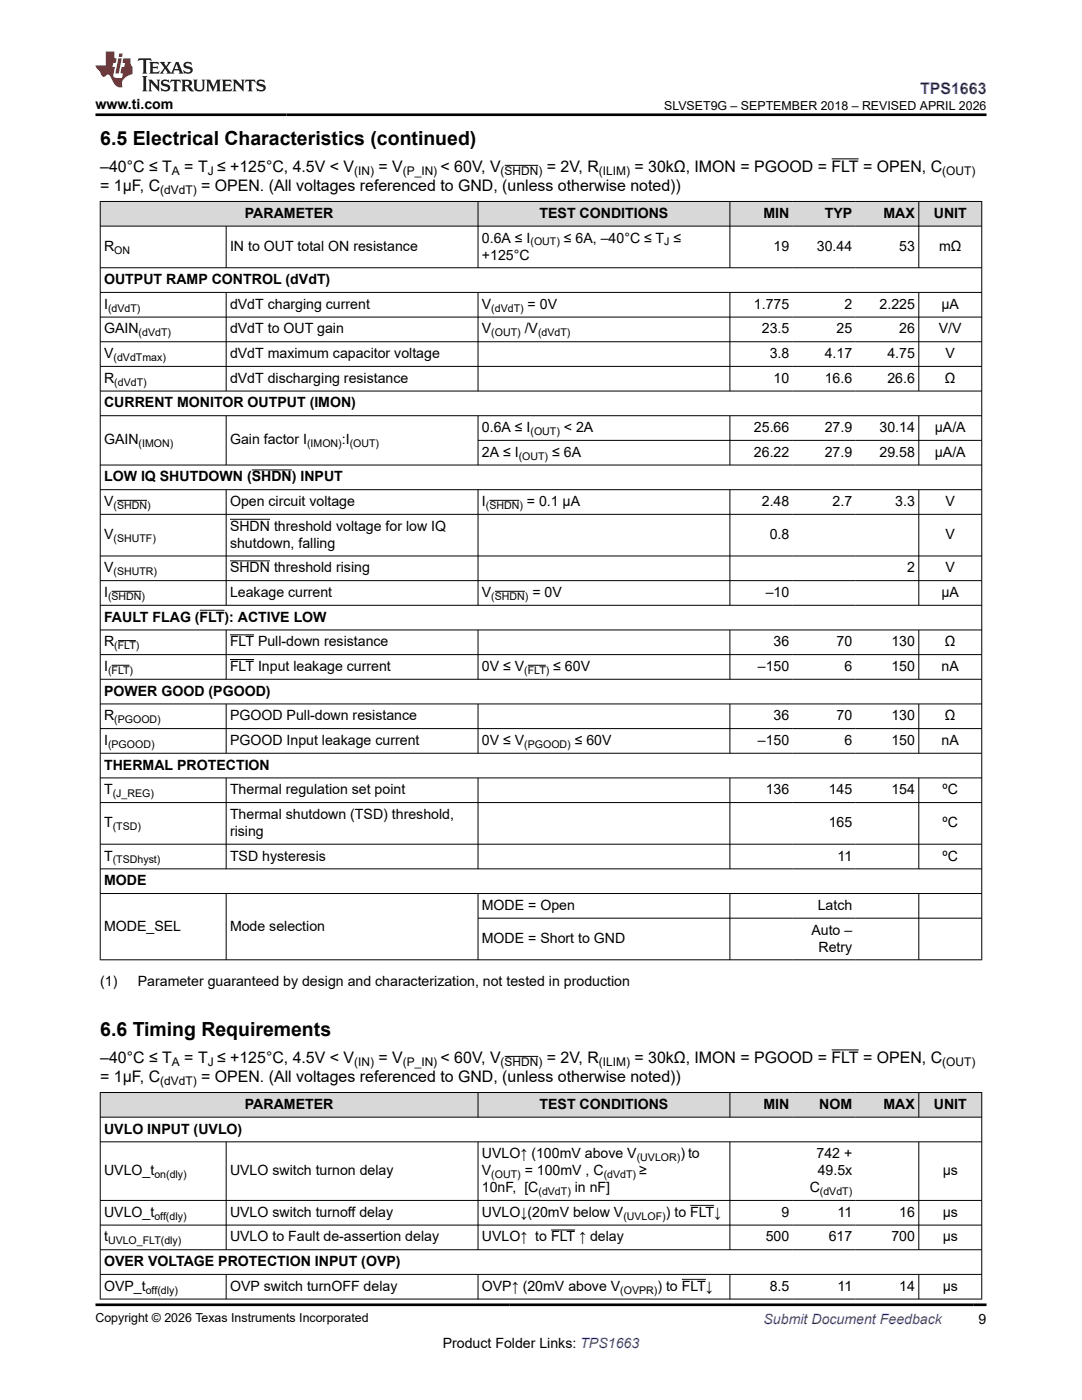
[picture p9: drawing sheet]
<svg xmlns="http://www.w3.org/2000/svg" width="216mm" height="279mm" viewBox="0 0 216 279" stroke-linecap="round" stroke-linejoin="round" font-family="sans-serif">
<defs><g id="words">
<g font-size="3.9">
<text x="20" y="28.8">6.5 Electrical Characteristics (continued)</text>
<text x="20" y="206.7">6.6 Timing Requirements</text>
</g>
<text font-size="3.2" fill="#00f" x="183.6" y="18.7">TPS1663</text>
<g font-size="3.2">
<text x="20" y="34.3">–40°C ≤ T</text>
<text x="36.8" y="34.3">= T ≤ +125°C, 4.5V &lt; V</text>
<text x="75.5" y="34.3">= V</text>
<text x="87.9" y="34.3">&lt; 60V, V</text>
<text x="109.1" y="34.3">= 2V, R</text>
<text x="126.6" y="34.3">= 30kΩ, IMON = PGOOD = FLT = OPEN, C</text>
<text x="20" y="38.1">= 1μF, C</text>
<text x="40.1" y="38.1">= OPEN. (All voltages referenced to GND, (unless otherwise noted))</text>
<text x="20" y="212.1">–40°C ≤ T</text>
<text x="20" y="215.9">= 1μF, C</text>
<text x="36.8" y="212.1">= T ≤ +125°C, 4.5V &lt; V</text>
<text x="40.1" y="215.9">= OPEN. (All voltages referenced to GND, (unless otherwise noted))</text>
<text x="75.5" y="212.1">= V</text>
<text x="87.9" y="212.1">&lt; 60V, V</text>
<text x="109.1" y="212.1">= 2V, R</text>
<text x="126.6" y="212.1">= 30kΩ, IMON = PGOOD = FLT = OPEN, C</text>
</g>
<g font-size="2.8">
<text x="19" y="21.8">www.ti.com</text>
<text x="48.9" y="43.5">PARAMETER</text>
<text x="107.7" y="43.5">TEST CONDITIONS</text>
<text x="152.3" y="43.5">MIN</text>
<text x="164.6" y="43.5">TYP</text>
<text x="176.3" y="43.5">MAX</text>
<text x="186.3" y="43.5">UNIT</text>
<text x="20.8" y="50.1">R</text>
<text x="45.9" y="50.1">IN to OUT total ON resistance</text>
<text x="96.2" y="48.4">0.6A ≤ I</text>
<text x="96.2" y="51.8">+125°C</text>
<text x="112.5" y="48.4">≤ 6A, –40°C ≤ T ≤</text>
<text x="154.4" y="50.1">19</text>
<text x="163" y="50.1">30.44</text>
<text x="179.4" y="50.1">53</text>
<text x="187.4" y="50.1">mΩ</text>
<text x="20.8" y="56.7">OUTPUT RAMP CONTROL (dVdT)</text>
<text x="20.8" y="61.6">I</text>
<text x="45.9" y="61.6">dVdT charging current</text>
<text x="96.2" y="61.6">V</text>
<text x="105.3" y="61.6">= 0V</text>
<text x="150.4" y="61.6">1.775</text>
<text x="168.5" y="61.6">2</text>
<text x="175.5" y="61.6">2.225</text>
<text x="187.9" y="61.6">µA</text>
<text x="20.8" y="66.6">GAIN</text>
<text x="20.8" y="71.5">V</text>
<text x="45.9" y="66.6">dVdT to OUT gain</text>
<text x="45.9" y="71.5">dVdT maximum capacitor voltage</text>
<text x="96.2" y="66.6">V</text>
<text x="104.7" y="66.6">/V</text>
<text x="152" y="66.6">23.5</text>
<text x="153.6" y="71.5">3.8</text>
<text x="164.6" y="71.5">4.17</text>
<text x="166.9" y="66.6">25</text>
<text x="177.1" y="71.5">4.75</text>
<text x="179.4" y="66.6">26</text>
<text x="187.3" y="66.6">V/V</text>
<text x="188.7" y="71.5">V</text>
<text x="20.8" y="76.4">R</text>
<text x="45.9" y="76.4">dVdT discharging resistance</text>
<text x="154.4" y="76.4">10</text>
<text x="164.6" y="76.4">16.6</text>
<text x="177.1" y="76.4">26.6</text>
<text x="188.6" y="76.4">Ω</text>
<text x="20.8" y="81.3">CURRENT MONITOR OUTPUT (IMON)</text>
<text x="20.8" y="88.7">GAIN</text>
<text x="45.9" y="88.7">Gain factor I</text>
<text x="68.2" y="88.7">:I</text>
<text x="96.2" y="86.2">0.6A ≤ I</text>
<text x="112.5" y="86.2">&lt; 2A</text>
<text x="150.4" y="86.2">25.66</text>
<text x="164.6" y="86.2">27.9</text>
<text x="175.5" y="86.2">30.14</text>
<text x="186.5" y="86.2">µA/A</text>
<text x="96.2" y="91.2">2A ≤ I</text>
<text x="110.2" y="91.2">≤ 6A</text>
<text x="150.4" y="91.2">26.22</text>
<text x="164.6" y="91.2">27.9</text>
<text x="175.5" y="91.2">29.58</text>
<text x="186.5" y="91.2">µA/A</text>
<text x="20.8" y="96.1">LOW IQ SHUTDOWN (SHDN) INPUT</text>
<text x="20.8" y="101">V</text>
<text x="45.9" y="101">Open circuit voltage</text>
<text x="96.2" y="101">I</text>
<text x="105.1" y="101">= 0.1 µA</text>
<text x="152" y="101">2.48</text>
<text x="166.1" y="101">2.7</text>
<text x="178.6" y="101">3.3</text>
<text x="188.7" y="101">V</text>
<text x="20.8" y="107.6">V</text>
<text x="45.9" y="105.9">SHDN threshold voltage for low IQ</text>
<text x="153.6" y="107.6">0.8</text>
<text x="188.7" y="107.6">V</text>
<text x="45.9" y="109.3">shutdown, falling</text>
<text x="20.8" y="114.2">V</text>
<text x="20.8" y="119.2">I</text>
<text x="45.9" y="114.2">SHDN threshold rising</text>
<text x="45.9" y="119.2">Leakage current</text>
<text x="96.2" y="119.2">V</text>
<text x="106.2" y="119.2">= 0V</text>
<text x="152.8" y="119.2">–10</text>
<text x="181" y="114.2">2</text>
<text x="187.9" y="119.2">µA</text>
<text x="188.7" y="114.2">V</text>
<text x="20.8" y="124.1">FAULT FLAG (FLT): ACTIVE LOW</text>
<text x="20.8" y="129">R</text>
<text x="45.9" y="129">FLT Pull-down resistance</text>
<text x="154.4" y="129">36</text>
<text x="166.9" y="129">70</text>
<text x="177.9" y="129">130</text>
<text x="188.6" y="129">Ω</text>
<text x="20.8" y="133.9">I</text>
<text x="45.9" y="133.9">FLT Input leakage current</text>
<text x="96.2" y="133.9">0V ≤ V</text>
<text x="110.4" y="133.9">≤ 60V</text>
<text x="151.2" y="133.9">–150</text>
<text x="168.5" y="133.9">6</text>
<text x="177.9" y="133.9">150</text>
<text x="187.9" y="133.9">nA</text>
<text x="20.8" y="138.8">POWER GOOD (PGOOD)</text>
<text x="20.8" y="143.8">R</text>
<text x="45.9" y="143.8">PGOOD Pull-down resistance</text>
<text x="154.4" y="143.8">36</text>
<text x="166.9" y="143.8">70</text>
<text x="177.9" y="143.8">130</text>
<text x="188.6" y="143.8">Ω</text>
<text x="20.8" y="148.7">I</text>
<text x="45.9" y="148.7">PGOOD Input leakage current</text>
<text x="96.2" y="148.7">0V ≤ V</text>
<text x="114.7" y="148.7">≤ 60V</text>
<text x="151.2" y="148.7">–150</text>
<text x="168.5" y="148.7">6</text>
<text x="177.9" y="148.7">150</text>
<text x="187.9" y="148.7">nA</text>
<text x="20.8" y="153.6">THERMAL PROTECTION</text>
<text x="20.8" y="158.5">T</text>
<text x="45.9" y="158.5">Thermal regulation set point</text>
<text x="152.8" y="158.5">136</text>
<text x="165.4" y="158.5">145</text>
<text x="177.9" y="158.5">154</text>
<text x="188.1" y="158.5">ºC</text>
<text x="20.8" y="165.1">T</text>
<text x="45.9" y="163.4">Thermal shutdown (TSD) threshold,</text>
<text x="45.9" y="166.8">rising</text>
<text x="165.4" y="165.1">165</text>
<text x="188.1" y="165.1">ºC</text>
<text x="20.8" y="171.8">T</text>
<text x="45.9" y="171.8">TSD hysteresis</text>
<text x="167.1" y="171.8">11</text>
<text x="188.1" y="171.8">ºC</text>
<text x="20.8" y="176.7">MODE</text>
<text x="20.8" y="185.7">MODE_SEL</text>
<text x="45.9" y="185.7">Mode selection</text>
<text x="96.2" y="181.6">MODE = Open</text>
<text x="163.2" y="181.6">Latch</text>
<text x="96.2" y="188.2">MODE = Short to GND</text>
<text x="161.9" y="186.5">Auto –</text>
<text x="163.3" y="189.9">Retry</text>
<text x="20" y="196.7">(1)</text>
<text x="27.5" y="196.7">Parameter guaranteed by design and characterization, not tested in production</text>
<text x="48.9" y="221.3">PARAMETER</text>
<text x="107.7" y="221.3">TEST CONDITIONS</text>
<text x="152.3" y="221.3">MIN</text>
<text x="163.5" y="221.3">NOM</text>
<text x="176.3" y="221.3">MAX</text>
<text x="186.3" y="221.3">UNIT</text>
<text x="20.8" y="226.2">UVLO INPUT (UVLO)</text>
<text x="96.2" y="231.2">UVLO↑ (100mV above V</text>
<text x="135.8" y="231.2">) to</text>
<text x="162.9" y="231.2">742 +</text>
<text x="20.8" y="234.5">UVLO_t</text>
<text x="45.9" y="234.5">UVLO switch turnon delay</text>
<text x="96.2" y="234.5">V</text>
<text x="96.2" y="237.9">10nF, [C</text>
<text x="104.7" y="234.5">= 100mV , C</text>
<text x="114.7" y="237.9">in nF]</text>
<text x="127.5" y="234.5">≥</text>
<text x="161.6" y="237.9">C</text>
<text x="163.2" y="234.5">49.5x</text>
<text x="188.1" y="234.5">µs</text>
<text x="20.8" y="242.8">UVLO_t</text>
<text x="45.9" y="242.8">UVLO switch turnoff delay</text>
<text x="96.2" y="242.8">UVLO↓(20mV below V</text>
<text x="132.9" y="242.8">) to FLT↓</text>
<text x="155.9" y="242.8">9</text>
<text x="167.1" y="242.8">11</text>
<text x="179.4" y="242.8">16</text>
<text x="188.1" y="242.8">µs</text>
<text x="20.8" y="247.8">t</text>
<text x="45.9" y="247.8">UVLO to Fault de-assertion delay</text>
<text x="96.2" y="247.8">UVLO↑ to FLT ↑ delay</text>
<text x="152.8" y="247.8">500</text>
<text x="165.4" y="247.8">617</text>
<text x="177.9" y="247.8">700</text>
<text x="188.1" y="247.8">µs</text>
<text x="20.8" y="252.7">OVER VOLTAGE PROTECTION INPUT (OVP)</text>
<text x="20.8" y="257.6">OVP_t</text>
<text x="45.9" y="257.6">OVP switch turnOFF delay</text>
<text x="96.2" y="257.6">OVP↑ (20mV above V</text>
<text x="131.2" y="257.6">) to FLT↓</text>
<text x="153.6" y="257.6">8.5</text>
<text x="167.1" y="257.6">11</text>
<text x="179.4" y="257.6">14</text>
<text x="188.1" y="257.6">µs</text>
<text x="88.3" y="269">Product Folder Links: TPS1663</text>
<text x="195.3" y="264.2">9</text>
</g>
<text font-size="2.8" fill="#00f" x="152.4" y="264.2">Submit Document Feedback</text>
<g font-size="2.5">
<text x="132.5" y="21.9">SLVSET9G – SEPTEMBER 2018 – REVISED APRIL 2026</text>
<text x="19" y="263.9">Copyright © 2026 Texas Instruments Incorporated</text>
</g>
<g font-size="2.4">
<text x="34.3" y="34.9">A</text>
<text x="41.5" y="34.9">J</text>
<text x="70.7" y="34.9">(IN)</text>
<text x="80.4" y="34.9">(P_IN)</text>
<text x="99.9" y="34.9">(SHDN)</text>
<text x="119.5" y="34.9">(ILIM)</text>
<text x="188" y="34.9">(OUT)</text>
<text x="32" y="38.7">(dVdT)</text>
<text x="34.3" y="212.7">A</text>
<text x="41.5" y="212.7">J</text>
<text x="70.7" y="212.7">(IN)</text>
<text x="80.4" y="212.7">(P_IN)</text>
<text x="99.9" y="212.7">(SHDN)</text>
<text x="119.5" y="212.7">(ILIM)</text>
<text x="188" y="212.7">(OUT)</text>
<text x="32" y="216.6">(dVdT)</text>
</g>
<g font-size="2.1">
<text x="22.8" y="50.7">ON</text>
<text x="105.9" y="49">(OUT)</text>
<text x="132.5" y="49">J</text>
<text x="21.6" y="62.2">(dVdT)</text>
<text x="98" y="62.2">(dVdT)</text>
<text x="27.7" y="67.1">(dVdT)</text>
<text x="98" y="67.1">(OUT)</text>
<text x="107.4" y="67.1">(dVdT)</text>
<text x="22.6" y="72">(dVdTmax)</text>
<text x="22.8" y="77">(dVdT)</text>
<text x="27.7" y="89.3">(IMON)</text>
<text x="61.3" y="89.3">(IMON)</text>
<text x="69.8" y="89.3">(OUT)</text>
<text x="105.9" y="86.8">(OUT)</text>
<text x="103.5" y="91.7">(OUT)</text>
<text x="22.6" y="101.6">(SHDN)</text>
<text x="96.9" y="101.6">(SHDN)</text>
<text x="22.6" y="108.2">(SHUTF)</text>
<text x="21.6" y="119.7">(SHDN)</text>
<text x="22.6" y="114.8">(SHUTR)</text>
<text x="98" y="119.7">(SHDN)</text>
<text x="22.8" y="129.6">(FLT)</text>
<text x="21.6" y="134.5">(FLT)</text>
<text x="104.6" y="134.5">(FLT)</text>
<text x="21.6" y="149.2">(PGOOD)</text>
<text x="22.8" y="144.3">(PGOOD)</text>
<text x="104.6" y="149.2">(PGOOD)</text>
<text x="22.5" y="159.1">(J_REG)</text>
<text x="22.5" y="165.7">(TSD)</text>
<text x="22.5" y="172.3">(TSDhyst)</text>
<text x="127.1" y="231.7">(UVLOR)</text>
<text x="30.8" y="235.1">on(dly)</text>
<text x="98" y="235.1">(OUT)</text>
<text x="107.4" y="238.5">(dVdT)</text>
<text x="120.5" y="235.1">(dVdT)</text>
<text x="163.6" y="238.5">(dVdT)</text>
<text x="30.8" y="243.4">off(dly)</text>
<text x="124.4" y="243.4">(UVLOF)</text>
<text x="21.6" y="248.3">UVLO_FLT(dly)</text>
<text x="29.1" y="258.2">off(dly)</text>
<text x="123.8" y="258.2">(OVPR)</text>
</g>
</g></defs>
<g fill="#d8d8d8">
<path d="M20 40.2h175.9v4.9h-175.9z" fill-rule="evenodd"/>
<path d="M20.1 40.3h75.2v4.8h-75.2z" fill-rule="evenodd"/>
<path d="M95.4 40.3h50.2v4.8h-50.2z" fill-rule="evenodd"/>
<path d="M145.7 40.3h12.5v4.8h-12.5z" fill-rule="evenodd"/>
<path d="M158.2 40.3h12.6v4.8h-12.6z" fill-rule="evenodd"/>
<path d="M170.8 40.3h12.5v4.8h-12.5z" fill-rule="evenodd"/>
<path d="M183.4 40.3h12.4v4.8h-12.4z" fill-rule="evenodd"/>
</g>
<g fill="none" stroke="#000" stroke-width=".2">
<path d="M100.7 33h6.7M165.9 31.7h5.4M19.9 40.2h176.1M19.9 45.1h176.1M19.9 53.4h176.1M19.9 58.4h176.1M20 40.1v151.5M45.1 45.1v8.4M45.1 58.4v19.7M95.4 40.1v13.4M95.4 58.4v19.7M145.6 40.1v13.4"/>
<path d="M145.6 58.4v19.7M183.3 40.1v13.4M183.3 58.4v19.7M195.9 40.1v151.5M19.9 63.3h176.1M19.9 68.2h176.1M19.9 73.1h176.1M19.9 78h176.1M19.9 83h176.1M19.9 92.8h176.1M19.9 97.7h176.1M23.4 99.9h6"/>
<path d="M45.1 83v9.9M45.1 97.7v23.2M50.2 93.8h8M95.4 83v9.9M95.4 97.7v23.2M95.4 87.9h100.6M97.6 99.9h6M145.6 83v9.9M145.6 97.7v23.2M183.3 83v9.9M183.3 97.7v23.2M19.9 102.6h176.1"/>
<path d="M19.9 111h176.1M19.9 115.9h176.1M22.3 118h6M45.9 103.6h8M45.9 111.9h8M98.7 118h6M19.9 120.8h176.1M19.9 125.7h176.1M19.9 130.6h176.1M19.9 135.6h176.1M22.3 132.8h3.6M23.5 127.8h3.6"/>
<path d="M39.8 121.8h5M45.1 125.7v9.9M45.9 126.7h4.8M45.9 131.6h4.8M95.4 125.7v9.9M105.3 132.8h3.6M145.6 125.7v9.9M183.3 125.7v9.9M19.9 140.5h176.1M19.9 145.4h176.1M19.9 150.3h176.1M19.9 155.2h176.1"/>
<path d="M45.1 140.5v9.9M45.1 155.2v18.3M95.4 140.5v9.9M95.4 155.2v18.3M145.6 140.5v9.9M145.6 155.2v18.3M183.3 140.5v9.9M183.3 155.2v18.3M19.9 160.2h176.1M19.9 168.5h176.1M19.9 173.4h176.1M19.9 178.3h176.1"/>
<path d="M45.1 178.3v13.3M95.4 178.3v13.3M145.6 178.3v13.3M183.3 178.3v13.3M95.4 183.2h100.6M196 191.5h-176.1"/>
</g>
<g fill="#d8d8d8">
<path d="M20 218h175.9v5h-175.9z" fill-rule="evenodd"/>
<path d="M20.1 218.1h75.2v4.8h-75.2z" fill-rule="evenodd"/>
<path d="M95.4 218.1h50.2v4.8h-50.2z" fill-rule="evenodd"/>
<path d="M145.7 218.1h12.5v4.8h-12.5z" fill-rule="evenodd"/>
<path d="M158.2 218.1h12.6v4.8h-12.6z" fill-rule="evenodd"/>
<path d="M170.8 218.1h12.5v4.8h-12.5z" fill-rule="evenodd"/>
<path d="M183.4 218.1h12.4v4.8h-12.4z" fill-rule="evenodd"/>
</g>
<g fill="none" stroke="#000" stroke-width=".2">
<path d="M19.9 218h176.1M20 218v41.3M95.4 218v5M100.7 210.8h6.7M145.6 218v5M165.9 209.5h5.4M183.3 218v5M195.9 218v41.3M19.9 223h176.1M19.9 227.9h176.1M19.9 239.6h176.1M45.1 227.9v21.6"/>
<path d="M95.4 227.9v21.6M145.6 227.9v21.6M183.3 227.9v21.6M19.9 244.5h176.1M19.9 249.4h176.1M19.9 254.3h176.1M19.9 259.3h176.1M45.1 254.3v5M95.4 254.3v5M110 245.5h4.8M136 255.3h4.8M137.7 240.6h4.8"/>
<path d="M145.6 254.3v5M183.3 254.3v5"/>
</g>
<path d="M27.7 11.6l-.2 .6 .5-.2h.6v.1v2.2l-.2 .4h1l-.2-.4v-2.2v-.1h.5l.5 .2-.1-.6zM29.8 12.4l.2 .3v1.6l-.2 .4h1.9l.1-.6a1.08 1.08 0 0 1-1.3 .2v-.7h.6l.4 .2v-.7l-.4 .2h-.6v-.5l.2-.2a1 1 0 0 1 1 .3l-.1-.5zM31.8 12.4l1 1.1-1 1.2h.9l-.2-.2 .4-.8 .5 .8-.2 .2h1.6l-.2-.2 .1-.5h1l.1 .5-.1 .2h.9l-.2-.4-.8-1.9h-.5l-1 2.1-.8-1.1 .9-1h-.8l.2 .2-.5 .6-.3-.6 .1-.2zM35.2 12.8l.4 1h-.8zM36.8 12.5a.65 .65 0 0 0-.2 .7 .65 .65 0 0 0 .6 .5l.7 .1 .1 .3a.79 .79 0 0 1-.7 .4 .79 .79 0 0 1-.7-.5l.1 .7 .2-.1a.93 .93 0 0 0 1.1 0 .93 .93 0 0 0 .4-.9 1.46 1.46 0 0 0-1.2-.6l-.1-.3a1.09 1.09 0 0 1 1.2 .2l-.2-.6-.1 .1-.6-.2zM28.4 15.2l.2 .4v2.2l-.2 .4h1l-.2-.4v-2.2l.2-.4zM29.6 15.9l.2 .4v1.5l-.2 .4h.8l-.3-.4v-1.3l1.7 1.8v-2l.2-.4h-.8l.2 .2 .1 1.1-1.2-1.3zM32.3 16a.65 .65 0 0 0-.2 .8 .65 .65 0 0 0 .7 .4l.6 .2 .1 .2a.79 .79 0 0 1-.7 .4 .79 .79 0 0 1-.7-.5l.1 .7 .2-.1a.93 .93 0 0 0 1.1 .1 .93 .93 0 0 0 .4-1 1.46 1.46 0 0 0-1.2-.5l-.1-.4a1.09 1.09 0 0 1 1.2 .2l-.2-.6-.1 .1-.6-.1zM34.1 15.9l-.1 .6a.63 .63 0 0 1 .7-.3l.1 1.6-.3 .4h1l-.2-.4v-1.6a.66 .66 0 0 1 .8 .3l-.1-.6zM36.2 15.9l.2 .4v1.5l-.2 .4h.9l-.2-.2v-.7h.5l.1 .2a.79 .79 0 0 0 1.2 .6l-1-.9a.61 .61 0 0 0 .6-.6 .61 .61 0 0 0-.5-.7zM36.9 16.2h.2a.47 .47 0 0 1 .5 .1 .47 .47 0 0 1 .1 .5l-.2 .1-.6 .1zM38.5 15.9l.2 .2a2.27 2.27 0 0 0 .4 2 1.04 1.04 0 0 0 1.7-.7v-1.3l.2-.2h-.8l.2 .4v1.1a.6 .6 0 0 1-.6 .6 .6 .6 0 0 1-.6-.6v-1.1l.3-.4zM41.1 15.9l.2 .4v1.5l-.2 .4h.7l-.2-.4v-1.4l.9 1.9 .8-1.9v1.4l-.2 .4h1l-.3-.4v-1.5l.3-.4h-.8l-.7 1.5-.7-1.5zM44.3 15.9l.2 .4v1.5l-.2 .4h1.9l.1-.6a1.09 1.09 0 0 1-1.3 .2v-.7h.6l.4 .2v-.6l-.4 .2h-.6v-.6l.2-.1a1.01 1.01 0 0 1 1 .3l-.1-.6zM46.4 15.9l.3 .4v1.5l-.3 .4h.8l-.2-.4v-1.3l1.6 1.8v-2l.2-.4h-.7l.2 .2v1.1l-1.2-1.3zM49 15.9l-.1 .6a.63 .63 0 0 1 .8-.3v1.6l-.3 .4h1l-.2-.4v-1.6a.66 .66 0 0 1 .8 .3l-.1-.6zM51.4 16a.65 .65 0 0 0-.2 .8 .65 .65 0 0 0 .6 .4l.6 .2 .2 .2a.79 .79 0 0 1-.8 .4 .79 .79 0 0 1-.6-.5l.1 .7 .2-.1a.93 .93 0 0 0 1 .1 .93 .93 0 0 0 .5-1 1.46 1.46 0 0 0-1.3-.5l-.1-.4a1.09 1.09 0 0 1 1.3 .2l-.2-.6-.2 .1-.5-.1z" fill="#231f20"/>
<path d="M21.1 10.3v2.7h-2.1l.1 .4 .9 1a.95 .95 0 0 0 .9 .9 .59 .59 0 0 1 .6-.4 .59 .59 0 0 1 .5 .3l.4 .8a1.59 1.59 0 0 0 2.1 1.4 1.61 1.61 0 0 1 1-2.3l1-.3-.1-1.5a1.59 1.59 0 0 1-.4-1.7h-1.4l-.2 .9h.5l-.1 .9h-.5l-.2 .9v.3l.4 .1-.2 .9h-.6a.73 .73 0 0 1-1.1-.7l.3-1.5h-.5l.2-.9h.5l.2-.9h-.5v-1.3zM23.6 11.6l-.6 3.1h.7l.6-3.1zM23.8 10.7l-.1 .6h.7l.1-.6z" fill="#ed1c24"/>
<path d="M19 22.9h177.8M19 260.4h177.8" fill="none" stroke="#000" stroke-width=".53"/>
<use href="#words"/>
</svg>
